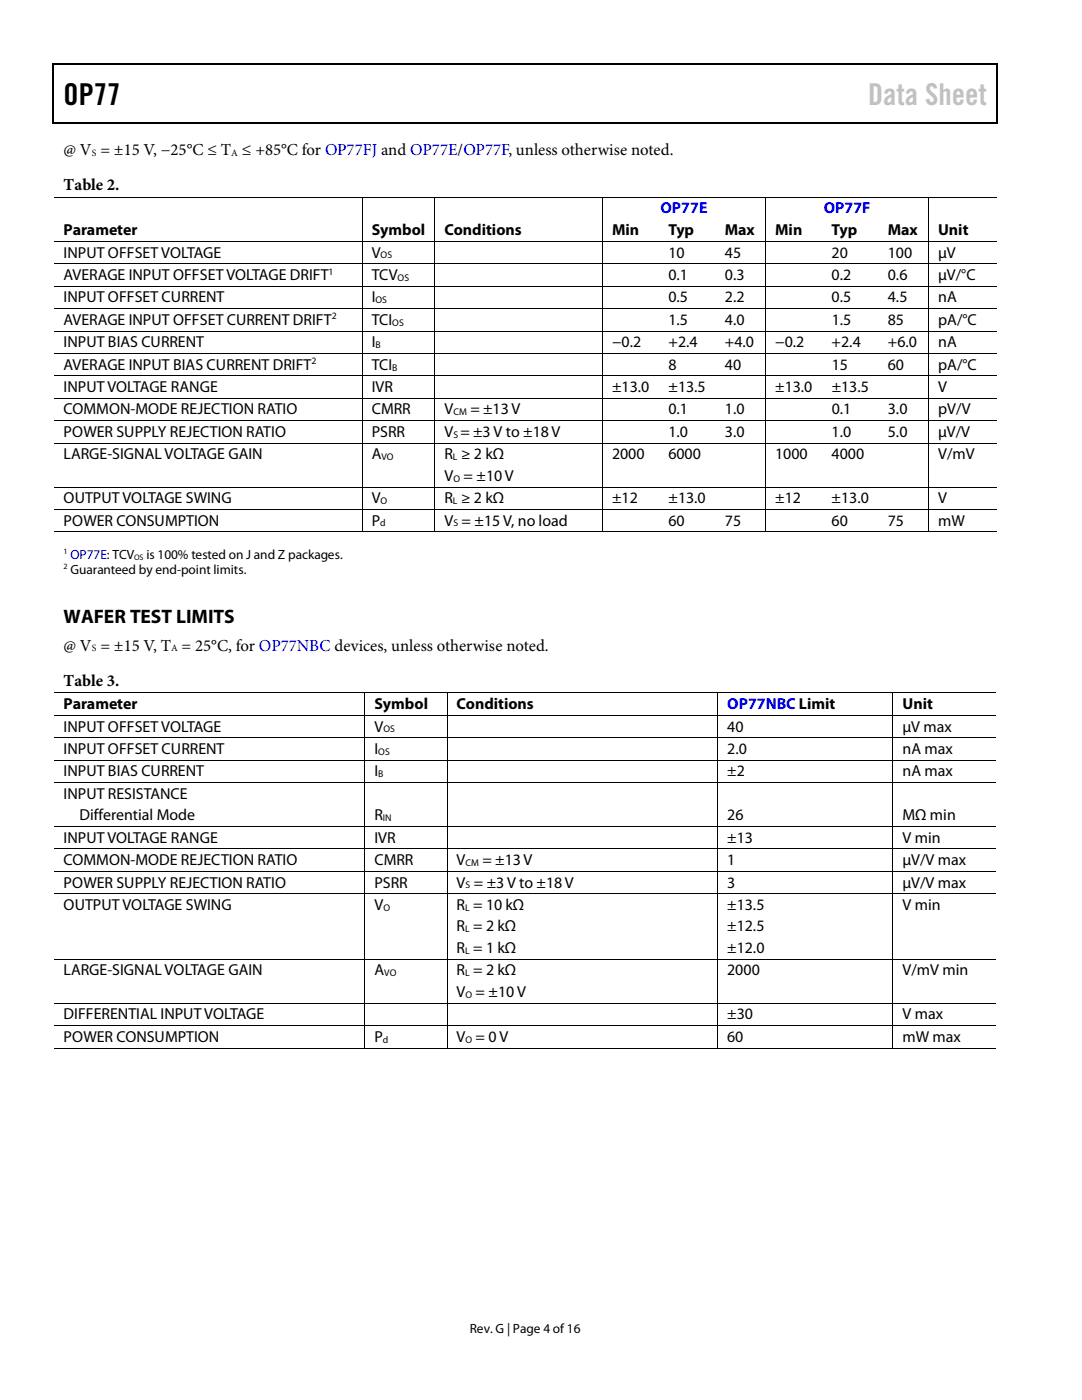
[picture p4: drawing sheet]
<svg xmlns="http://www.w3.org/2000/svg" width="216mm" height="279mm" viewBox="0 0 216 279" stroke-linecap="round" stroke-linejoin="round" font-family="sans-serif">
<defs><g id="words">
<text font-size="6" x="12.7" y="20.9">OP77</text>
<text font-size="6" fill="#c1c1c1" x="173.2" y="20.9">Data Sheet</text>
<text font-size="3.9" x="12.7" y="124.4">WAFER TEST LIMITS</text>
<g font-size="3.3">
<text x="12.7" y="30.9">@ V = ±15 V, −25°C ≤ T ≤ +85°C for OP77FJ and OP77E/OP77F, unless otherwise noted.</text>
<text x="12.7" y="38">Table 2.</text>
<text x="12.7" y="129.8">@ V = ±15 V, T = 25°C, for OP77NBC devices, unless otherwise noted.</text>
<text x="12.7" y="136.9">Table 3.</text>
</g>
<g font-size="3.2">
<text x="12.7" y="46.9">Parameter</text>
<text x="74.2" y="46.9">Symbol</text>
<text x="88.7" y="46.9">Conditions</text>
<text x="122.1" y="46.9">Min</text>
<text x="133.4" y="46.9">Typ</text>
<text x="144.7" y="46.9">Max</text>
<text x="154.7" y="46.9">Min</text>
<text x="165.9" y="46.9">Typ</text>
<text x="177.2" y="46.9">Max</text>
<text x="187.2" y="46.9">Unit</text>
<text x="12.7" y="51.4">INPUT OFFSET VOLTAGE</text>
<text x="74.2" y="51.4">V</text>
<text x="133.4" y="51.4">10</text>
<text x="144.7" y="51.4">45</text>
<text x="165.9" y="51.4">20</text>
<text x="177.2" y="51.4">100</text>
<text x="187.2" y="51.4">µV</text>
<text x="12.7" y="55.9">AVERAGE INPUT OFFSET VOLTAGE DRIFT</text>
<text x="74.2" y="55.9">TCV</text>
<text x="133.4" y="55.9">0.1</text>
<text x="144.7" y="55.9">0.3</text>
<text x="165.9" y="55.9">0.2</text>
<text x="177.2" y="55.9">0.6</text>
<text x="187.2" y="55.9">µV/°C</text>
<text x="12.7" y="60.4">INPUT OFFSET CURRENT</text>
<text x="12.7" y="64.8">AVERAGE INPUT OFFSET CURRENT DRIFT</text>
<text x="74.2" y="60.4">I</text>
<text x="74.2" y="64.8">TCI</text>
<text x="133.4" y="60.4">0.5</text>
<text x="133.4" y="64.8">1.5</text>
<text x="144.7" y="60.4">2.2</text>
<text x="144.7" y="64.8">4.0</text>
<text x="165.9" y="60.4">0.5</text>
<text x="165.9" y="64.8">1.5</text>
<text x="177.2" y="60.4">4.5</text>
<text x="177.2" y="64.8">85</text>
<text x="187.2" y="60.4">nA</text>
<text x="187.2" y="64.8">pA/°C</text>
<text x="12.7" y="69.3">INPUT BIAS CURRENT</text>
<text x="74.2" y="69.3">I</text>
<text x="122.1" y="69.3">−0.2</text>
<text x="133.4" y="69.3">+2.4</text>
<text x="144.7" y="69.3">+4.0</text>
<text x="154.7" y="69.3">−0.2</text>
<text x="165.9" y="69.3">+2.4</text>
<text x="177.2" y="69.3">+6.0</text>
<text x="187.2" y="69.3">nA</text>
<text x="12.7" y="73.8">AVERAGE INPUT BIAS CURRENT DRIFT</text>
<text x="74.2" y="73.8">TCI</text>
<text x="133.4" y="73.8">8</text>
<text x="144.7" y="73.8">40</text>
<text x="165.9" y="73.8">15</text>
<text x="177.2" y="73.8">60</text>
<text x="187.2" y="73.8">pA/°C</text>
<text x="12.7" y="78.2">INPUT VOLTAGE RANGE</text>
<text x="12.7" y="82.7">COMMON-MODE REJECTION RATIO</text>
<text x="74.2" y="78.2">IVR</text>
<text x="74.2" y="82.7">CMRR</text>
<text x="88.7" y="82.7">V</text>
<text x="93.9" y="82.7">= ±13 V</text>
<text x="122.1" y="78.2">±13.0</text>
<text x="133.4" y="82.7">0.1</text>
<text x="133.4" y="78.2">±13.5</text>
<text x="144.7" y="82.7">1.0</text>
<text x="154.7" y="78.2">±13.0</text>
<text x="165.9" y="82.7">0.1</text>
<text x="166" y="78.2">±13.5</text>
<text x="177.2" y="82.7">3.0</text>
<text x="187.2" y="82.7">pV/V</text>
<text x="187.2" y="78.2">V</text>
<text x="12.7" y="87.2">POWER SUPPLY REJECTION RATIO</text>
<text x="74.2" y="87.2">PSRR</text>
<text x="88.7" y="87.2">V = ±3 V to ±18 V</text>
<text x="133.4" y="87.2">1.0</text>
<text x="144.7" y="87.2">3.0</text>
<text x="165.9" y="87.2">1.0</text>
<text x="177.2" y="87.2">5.0</text>
<text x="187.2" y="87.2">µV/V</text>
<text x="12.7" y="91.7">LARGE-SIGNAL VOLTAGE GAIN</text>
<text x="74.2" y="91.7">A</text>
<text x="88.7" y="96">V = ±10 V</text>
<text x="88.7" y="91.7">R ≥ 2 kΩ</text>
<text x="122.1" y="91.7">2000</text>
<text x="133.4" y="91.7">6000</text>
<text x="154.7" y="91.7">1000</text>
<text x="165.9" y="91.7">4000</text>
<text x="187.2" y="91.7">V/mV</text>
<text x="12.7" y="100.5">OUTPUT VOLTAGE SWING</text>
<text x="74.2" y="100.5">V</text>
<text x="88.7" y="100.5">R ≥ 2 kΩ</text>
<text x="122.1" y="100.5">±12</text>
<text x="133.4" y="100.5">±13.0</text>
<text x="154.7" y="100.5">±12</text>
<text x="165.9" y="100.5">±13.0</text>
<text x="187.2" y="100.5">V</text>
<text x="12.7" y="104.9">POWER CONSUMPTION</text>
<text x="74.2" y="104.9">P</text>
<text x="88.7" y="104.9">V = ±15 V, no load</text>
<text x="133.4" y="104.9">60</text>
<text x="144.7" y="104.9">75</text>
<text x="165.9" y="104.9">60</text>
<text x="177.2" y="104.9">75</text>
<text x="187.2" y="104.9">mW</text>
<text x="12.7" y="141.5">Parameter</text>
<text x="74.7" y="141.5">Symbol</text>
<text x="91.1" y="141.5">Conditions</text>
<text x="180.1" y="141.5">Unit</text>
<text x="12.7" y="146">INPUT OFFSET VOLTAGE</text>
<text x="74.7" y="146">V</text>
<text x="145.1" y="146">40</text>
<text x="180.1" y="146">µV max</text>
<text x="12.7" y="150.5">INPUT OFFSET CURRENT</text>
<text x="12.7" y="154.9">INPUT BIAS CURRENT</text>
<text x="74.7" y="150.5">I</text>
<text x="74.7" y="154.9">I</text>
<text x="145.1" y="154.9">±2</text>
<text x="145.1" y="150.5">2.0</text>
<text x="180.1" y="154.9">nA max</text>
<text x="180.1" y="150.5">nA max</text>
<text x="12.7" y="159.4">INPUT RESISTANCE</text>
<text x="15.9" y="163.7">Differential Mode</text>
<text x="74.7" y="163.7">R</text>
<text x="145.1" y="163.7">26</text>
<text x="180.1" y="163.7">MΩ min</text>
<text x="12.7" y="168.2">INPUT VOLTAGE RANGE</text>
<text x="12.7" y="172.6">COMMON-MODE REJECTION RATIO</text>
<text x="74.7" y="172.6">CMRR</text>
<text x="74.7" y="168.2">IVR</text>
<text x="91.1" y="172.6">V</text>
<text x="96.3" y="172.6">= ±13 V</text>
<text x="145.1" y="168.2">±13</text>
<text x="145.1" y="172.6">1</text>
<text x="180.1" y="172.6">µV/V max</text>
<text x="180.1" y="168.2">V min</text>
<text x="12.7" y="177.1">POWER SUPPLY REJECTION RATIO</text>
<text x="74.7" y="177.1">PSRR</text>
<text x="91.1" y="177.1">V = ±3 V to ±18 V</text>
<text x="145.1" y="177.1">3</text>
<text x="180.1" y="177.1">µV/V max</text>
<text x="12.7" y="181.6">OUTPUT VOLTAGE SWING</text>
<text x="74.7" y="181.6">V</text>
<text x="91.1" y="181.6">R = 10 kΩ</text>
<text x="91.1" y="185.9">R = 2 kΩ</text>
<text x="145.1" y="185.9">±12.5</text>
<text x="145.1" y="181.6">±13.5</text>
<text x="180.1" y="181.6">V min</text>
<text x="91.1" y="190.2">R = 1 kΩ</text>
<text x="145.1" y="190.2">±12.0</text>
<text x="12.7" y="194.6">LARGE-SIGNAL VOLTAGE GAIN</text>
<text x="74.7" y="194.6">A</text>
<text x="91.1" y="194.6">R = 2 kΩ</text>
<text x="145.1" y="194.6">2000</text>
<text x="180.1" y="194.6">V/mV min</text>
<text x="12.7" y="203.5">DIFFERENTIAL INPUT VOLTAGE</text>
<text x="91.1" y="199">V = ±10 V</text>
<text x="145.1" y="203.5">±30</text>
<text x="180.1" y="203.5">V max</text>
<text x="12.7" y="207.9">POWER CONSUMPTION</text>
<text x="74.7" y="207.9">P</text>
<text x="91.1" y="207.9">V = 0 V</text>
<text x="145.1" y="207.9">60</text>
<text x="180.1" y="207.9">mW max</text>
</g>
<g font-size="3.2" fill="#00f">
<text x="131.8" y="42.6">OP77E</text>
<text x="164.4" y="42.6">OP77F</text>
<text x="145.1" y="141.5">OP77NBC Limit</text>
</g>
<text font-size="2.7" fill="#00f" x="14.1" y="111.5">OP77E: TCV</text>
<g font-size="2.7">
<text x="29.2" y="111.5">is 100% tested on J and Z packages.</text>
<text x="14.1" y="114.5">Guaranteed by end-point limits.</text>
<text x="93.7" y="266">Rev. G | Page 4 of16</text>
</g>
<g font-size="1.9">
<text x="18.3" y="31.1">S</text>
<text x="46.1" y="31.1">A</text>
<text x="75.9" y="51.6">OS</text>
<text x="65.6" y="54.8">1</text>
<text x="79.3" y="56">OS</text>
<text x="66.2" y="63.8">2</text>
<text x="74.9" y="60.5">OS</text>
<text x="78.3" y="65">OS</text>
<text x="74.9" y="69.5">B</text>
<text x="62.1" y="72.7">2</text>
<text x="78.3" y="74">B</text>
<text x="90.5" y="82.9">CM</text>
<text x="90.5" y="87.4">S</text>
<text x="76.1" y="91.8">VO</text>
<text x="90.4" y="91.8">L</text>
<text x="75.9" y="100.6">O</text>
<text x="90.4" y="100.6">L</text>
<text x="90.5" y="96.1">O</text>
<text x="75.9" y="105.1">d</text>
<text x="90.5" y="105.1">S</text>
<text x="18.3" y="130">S</text>
<text x="34.2" y="130">A</text>
<text x="76.5" y="146.2">OS</text>
<text x="75.5" y="150.6">OS</text>
<text x="75.5" y="155.1">B</text>
<text x="76.4" y="163.9">IN</text>
<text x="92.9" y="172.8">CM</text>
<text x="92.9" y="177.3">S</text>
<text x="76.5" y="181.8">O</text>
<text x="92.8" y="181.8">L</text>
<text x="92.8" y="186.1">L</text>
<text x="92.8" y="190.4">L</text>
<text x="76.7" y="194.8">VO</text>
<text x="92.8" y="194.8">L</text>
<text x="92.9" y="199.1">O</text>
<text x="76.4" y="208.1">d</text>
<text x="92.9" y="208.1">O</text>
</g>
<g font-size="1.6">
<text x="12.7" y="110.7">1</text>
<text x="12.7" y="113.6">2</text>
<text x="26.8" y="111.7">OS</text>
</g>
</g></defs>
<g fill="#000">
<path d="M10.5 12.7h.3v1h-.3zM10.5 12.7h.3v.3h-.3zM133.3 12.7h.3v.3h-.3zM198.8 12.7h.2v1h-.2zM198.8 12.7h.2v.3h-.2zM10.5 24.4h.3v.2h-.3zM72.2 39.2h.2v.2h-.2zM86.7 39.2h.2v.2h-.2zM120.1 39.2h.2v.2h-.2zM133.1 24.4h.2v.2h-.2zM152.7 39.2h.2v.2h-.2zM185.2 39.2h.2v.2h-.2z"/>
<path d="M198.8 24.4h.2v.2h-.2zM72.2 48.1h.2v.2h-.2zM72.2 52.6h.2v.1h-.2zM72.2 57.1h.2v.1h-.2zM86.7 48.1h.2v.2h-.2zM86.7 52.6h.2v.1h-.2zM86.7 57.1h.2v.1h-.2zM120.1 48.1h.2v.2h-.2zM120.1 52.6h.2v.1h-.2zM120.1 57.1h.2v.1h-.2zM131.5 48.1h.2v.2h-.2zM131.5 52.6h.2v.1h-.2z"/>
<path d="M131.5 57.1h.2v.1h-.2zM142.7 48.1h.2v.2h-.2zM142.7 52.6h.2v.1h-.2zM142.7 57.1h.2v.1h-.2zM152.7 48.1h.2v.2h-.2zM152.7 52.6h.2v.1h-.2zM152.7 57.1h.2v.1h-.2zM164 48.1h.2v.2h-.2zM164 52.6h.2v.1h-.2zM164 57.1h.2v.1h-.2zM175.3 48.1h.1v.2h-.1zM175.3 52.6h.1v.1h-.1z"/>
<path d="M175.3 57.1h.1v.1h-.1zM185.2 48.1h.2v.2h-.2zM185.2 52.6h.2v.1h-.2zM185.2 57.1h.2v.1h-.2zM72.2 61.5h.2v.2h-.2zM72.2 66h.2v.2h-.2zM72.2 70.5h.2v.2h-.2zM72.2 74.9h.2v.2h-.2zM72.2 79.4h.2v.2h-.2zM86.7 61.5h.2v.2h-.2zM86.7 66h.2v.2h-.2zM86.7 70.5h.2v.2h-.2z"/>
<path d="M86.7 74.9h.2v.2h-.2zM86.7 79.4h.2v.2h-.2zM120.1 61.5h.2v.2h-.2zM120.1 66h.2v.2h-.2zM120.1 70.5h.2v.2h-.2zM120.1 74.9h.2v.2h-.2zM120.1 79.4h.2v.2h-.2zM131.5 61.5h.2v.2h-.2zM131.5 66h.2v.2h-.2zM131.5 70.5h.2v.2h-.2zM131.5 74.9h.2v.2h-.2zM131.5 79.4h.2v.2h-.2z"/>
<path d="M142.7 61.5h.2v.2h-.2zM142.7 66h.2v.2h-.2zM142.7 70.5h.2v.2h-.2zM142.7 74.9h.2v.2h-.2zM142.7 79.4h.2v.2h-.2zM152.7 61.5h.2v.2h-.2zM152.7 66h.2v.2h-.2zM152.7 70.5h.2v.2h-.2zM152.7 74.9h.2v.2h-.2zM152.7 79.4h.2v.2h-.2zM164 61.5h.2v.2h-.2zM164 66h.2v.2h-.2z"/>
<path d="M164 70.5h.2v.2h-.2zM164 74.9h.2v.2h-.2zM164 79.4h.2v.2h-.2zM175.3 61.5h.1v.2h-.1zM175.3 66h.1v.2h-.1zM175.3 70.5h.1v.2h-.1zM175.3 74.9h.1v.2h-.1zM175.3 79.4h.1v.2h-.1zM185.2 61.5h.2v.2h-.2zM185.2 66h.2v.2h-.2zM185.2 70.5h.2v.2h-.2zM185.2 74.9h.2v.2h-.2z"/>
<path d="M185.2 79.4h.2v.2h-.2zM72.2 83.9h.2v.2h-.2zM72.2 88.3h.2v.2h-.2zM72.2 97.1h.2v.2h-.2zM86.7 83.9h.2v.2h-.2zM86.7 88.3h.2v.2h-.2zM86.7 97.1h.2v.2h-.2zM120.1 83.9h.2v.2h-.2zM120.1 88.3h.2v.2h-.2zM120.1 97.1h.2v.2h-.2zM131.5 83.9h.2v.2h-.2zM131.5 88.3h.2v.2h-.2z"/>
<path d="M131.5 97.1h.2v.2h-.2zM142.7 83.9h.2v.2h-.2zM142.7 88.3h.2v.2h-.2zM142.7 97.1h.2v.2h-.2zM152.7 83.9h.2v.2h-.2zM152.7 88.3h.2v.2h-.2zM152.7 97.1h.2v.2h-.2zM164 83.9h.2v.2h-.2zM164 88.3h.2v.2h-.2zM164 97.1h.2v.2h-.2zM175.3 83.9h.1v.2h-.1zM175.3 88.3h.1v.2h-.1z"/>
<path d="M175.3 97.1h.1v.2h-.1zM185.2 83.9h.2v.2h-.2zM185.2 88.3h.2v.2h-.2zM185.2 97.1h.2v.2h-.2zM72.2 101.6h.2v.2h-.2zM72.2 106.1h.2v.2h-.2zM86.7 101.6h.2v.2h-.2zM86.7 106.1h.2v.2h-.2zM120.1 101.6h.2v.2h-.2zM120.1 106.1h.2v.2h-.2zM131.2 106.1h.2v.2h-.2zM131.5 101.6h.2v.2h-.2z"/>
<path d="M142.5 106.1h.2v.2h-.2zM142.7 101.6h.2v.2h-.2zM152.7 101.6h.2v.2h-.2zM152.7 106.1h.2v.2h-.2zM163.8 106.1h.2v.2h-.2zM164 101.6h.2v.2h-.2zM175 106.1h.2v.2h-.2zM175.3 101.6h.1v.2h-.1zM185.2 101.6h.2v.2h-.2zM185.2 106.1h.2v.2h-.2zM72.7 138.2h.2v.1h-.2zM89.1 138.2h.2v.1h-.2z"/>
<path d="M143.1 138.2h.2v.1h-.2zM178.1 138.2h.2v.1h-.2zM72.7 142.7h.2v.2h-.2zM72.7 147.2h.2v.1h-.2zM72.7 151.6h.2v.2h-.2zM72.7 156.1h.2v.2h-.2zM89.1 142.7h.2v.2h-.2zM89.1 147.2h.2v.1h-.2zM89.1 151.6h.2v.2h-.2zM89.1 156.1h.2v.2h-.2zM143.1 142.7h.2v.2h-.2zM143.1 147.2h.2v.1h-.2z"/>
<path d="M143.1 151.6h.2v.2h-.2zM143.1 156.1h.2v.2h-.2zM178.1 142.7h.2v.2h-.2zM178.1 147.2h.2v.1h-.2zM178.1 151.6h.2v.2h-.2zM178.1 156.1h.2v.2h-.2zM72.7 164.9h.2v.2h-.2zM72.7 169.3h.2v.2h-.2zM72.7 173.8h.2v.2h-.2zM72.7 178.3h.2v.2h-.2zM89.1 164.9h.2v.2h-.2zM89.1 169.3h.2v.2h-.2z"/>
<path d="M89.1 173.8h.2v.2h-.2zM89.1 178.3h.2v.2h-.2zM143.1 164.9h.2v.2h-.2zM143.1 169.3h.2v.2h-.2zM143.1 173.8h.2v.2h-.2zM143.1 178.3h.2v.2h-.2zM178.1 164.9h.2v.2h-.2zM178.1 169.3h.2v.2h-.2zM178.1 173.8h.2v.2h-.2zM178.1 178.3h.2v.2h-.2zM72.7 191.3h.2v.2h-.2zM89.1 191.3h.2v.2h-.2z"/>
<path d="M143.1 191.3h.2v.2h-.2zM178.1 191.3h.2v.2h-.2zM72.7 200.1h.2v.2h-.2zM72.7 204.6h.2v.2h-.2zM72.7 209.1h.2v.2h-.2zM89.1 200.1h.2v.2h-.2zM89.1 204.6h.2v.2h-.2zM89.1 209.1h.2v.2h-.2zM143.1 200.1h.2v.2h-.2zM143.1 204.6h.2v.2h-.2zM143.1 209.1h.2v.2h-.2zM178.1 200.1h.2v.2h-.2z"/>
<path d="M178.1 204.6h.2v.2h-.2zM178.1 209.1h.2v.2h-.2z"/>
</g>
<path d="M10.7 13.7v10.7M10.8 12.8h122.5M133.6 12.8h65.2M198.9 13.7v10.7M10.8 24.5h188" fill="none" stroke="#000" stroke-width=".25"/>
<g fill="none" stroke="#000" stroke-width=".2">
<path d="M10.8 39.3h61.4M72.3 39.4v8.7M72.4 39.3h14.3M86.8 39.4v8.7M86.9 39.3h33.2M120.2 39.4v8.7M120.3 39.3h32.4M152.8 39.4v8.7M152.9 39.3h32.3M185.3 39.4v8.7M185.4 39.3h13.4M10.8 48.2h61.4"/>
<path d="M10.8 52.7h61.4M10.8 57.1h61.4M72.3 48.3v4.3M72.3 52.7v4.4M72.3 57.2v4.3M72.4 48.2h14.3M72.4 52.7h14.3M72.4 57.1h14.3M86.8 48.3v4.3M86.8 52.7v4.4M86.8 57.2v4.3M86.9 48.2h33.2"/>
<path d="M86.9 52.7h33.2M86.9 57.1h33.2M120.2 48.3v4.3M120.2 52.7v4.4M120.2 57.2v4.3M120.3 48.2h11.2M120.3 52.7h11.2M120.3 57.1h11.2M131.7 48.2h11M131.7 52.7h11M131.7 57.1h11M142.9 48.2h9.8"/>
<path d="M142.9 52.7h9.8M142.9 57.1h9.8M152.8 48.3v4.3M152.8 52.7v4.4M152.8 57.2v4.3M152.9 48.2h11.1M152.9 52.7h11.1M152.9 57.1h11.1M164.2 48.2h11.1M164.2 52.7h11.1M164.2 57.1h11.1M175.4 48.2h9.8"/>
<path d="M175.4 52.7h9.8M175.4 57.1h9.8M185.3 48.3v4.3M185.3 52.7v4.4M185.3 57.2v4.3M185.4 48.2h13.4M185.4 52.7h13.4M185.4 57.1h13.4M10.8 61.6h61.4M10.8 66.1h61.4M10.8 70.6h61.4M10.8 75h61.4"/>
<path d="M10.8 79.5h61.4M72.3 61.7v4.3M72.3 66.2v4.3M72.3 70.7v4.2M72.3 75.1v4.3M72.3 79.6v4.3M72.4 61.6h14.3M72.4 66.1h14.3M72.4 70.6h14.3M72.4 75h14.3M72.4 79.5h14.3M86.8 61.7v4.3"/>
<path d="M86.8 66.2v4.3M86.8 70.7v4.2M86.8 75.1v4.3M86.8 79.6v4.3M86.9 61.6h33.2M86.9 66.1h33.2M86.9 70.6h33.2M86.9 75h33.2M86.9 79.5h33.2M120.2 61.7v4.3M120.2 66.2v4.3M120.2 70.7v4.2"/>
<path d="M120.2 75.1v4.3M120.2 79.6v4.3M120.3 61.6h11.2M120.3 66.1h11.2M120.3 70.6h11.2M120.3 75h11.2M120.3 79.5h11.2M131.7 61.6h11M131.7 66.1h11M131.7 70.6h11M131.7 75h11M131.7 79.5h11"/>
<path d="M142.9 61.6h9.8M142.9 66.1h9.8M142.9 70.6h9.8M142.9 75h9.8M142.9 79.5h9.8M152.8 61.7v4.3M152.8 66.2v4.3M152.8 70.7v4.2M152.8 75.1v4.3M152.8 79.6v4.3M152.9 61.6h11.1M152.9 66.1h11.1"/>
<path d="M152.9 70.6h11.1M152.9 75h11.1M152.9 79.5h11.1M164.2 61.6h11.1M164.2 66.1h11.1M164.2 70.6h11.1M164.2 75h11.1M164.2 79.5h11.1M175.4 61.6h9.8M175.4 66.1h9.8M175.4 70.6h9.8M175.4 75h9.8"/>
<path d="M175.4 79.5h9.8M185.3 61.7v4.3M185.3 66.2v4.3M185.3 70.7v4.2M185.3 75.1v4.3M185.3 79.6v4.3M185.4 61.6h13.4M185.4 66.1h13.4M185.4 70.6h13.4M185.4 75h13.4M185.4 79.5h13.4M10.8 84h61.4"/>
<path d="M10.8 88.4h61.4M10.8 97.2h61.4M72.3 84.1v4.2M72.3 88.5v8.6M72.3 97.3v4.3M72.4 84h14.3M72.4 88.4h14.3M72.4 97.2h14.3M86.8 84.1v4.2M86.8 88.5v8.6M86.8 97.3v4.3M86.9 84h33.2"/>
<path d="M86.9 88.4h33.2M86.9 97.2h33.2M120.2 84.1v4.2M120.2 88.5v8.6M120.2 97.3v4.3M120.3 84h11.2M120.3 88.4h11.2M120.3 97.2h11.2M131.7 84h11M131.7 88.4h11M131.7 97.2h11M142.9 84h9.8"/>
<path d="M142.9 88.4h9.8M142.9 97.2h9.8M152.8 84.1v4.2M152.8 88.5v8.6M152.8 97.3v4.3M152.9 84h11.1M152.9 88.4h11.1M152.9 97.2h11.1M164.2 84h11.1M164.2 88.4h11.1M164.2 97.2h11.1M175.4 84h9.8"/>
<path d="M175.4 88.4h9.8M175.4 97.2h9.8M185.3 84.1v4.2M185.3 88.5v8.6M185.3 97.3v4.3M185.4 84h13.4M185.4 88.4h13.4M185.4 97.2h13.4M10.8 101.7h61.4M10.8 106.2h61.4M72.3 101.8v4.3M72.4 101.7h14.3"/>
<path d="M72.4 106.2h14.3M86.8 101.8v4.3M86.9 101.7h33.2M86.9 106.2h33.2M120.2 101.8v4.3M120.3 101.7h11.2M120.3 106.2h32.4M131.7 101.7h11M142.9 101.7h9.8M152.8 101.8v4.3M152.9 101.7h11.1M152.9 106.2h32.3"/>
<path d="M164.2 101.7h11.1M175.4 101.7h9.8M185.3 101.8v4.3M185.4 101.7h13.4M185.4 106.2h13.4M10.8 138.3h61.9M72.8 138.3v4.4M72.9 138.3h16.2M89.2 138.3v4.4M89.3 138.3h53.8M143.2 138.3v4.4M143.3 138.3h34.8"/>
<path d="M178.2 138.3v4.4M178.3 138.3h20.5M10.8 142.8h61.9M10.8 147.2h61.9M10.8 151.7h61.9M10.8 156.2h61.9M72.8 142.9v4.3M72.8 147.3v4.3M72.8 151.8v4.3M72.8 156.3v8.6M72.9 142.8h16.2M72.9 147.2h16.2"/>
<path d="M72.9 151.7h16.2M72.9 156.2h16.2M89.2 142.9v4.3M89.2 147.3v4.3M89.2 151.8v4.3M89.2 156.3v8.6M89.3 142.8h53.8M89.3 147.2h53.8M89.3 151.7h53.8M89.3 156.2h53.8M143.2 142.9v4.3M143.2 147.3v4.3"/>
<path d="M143.2 151.8v4.3M143.2 156.3v8.6M143.3 142.8h34.8M143.3 147.2h34.8M143.3 151.7h34.8M143.3 156.2h34.8M178.2 142.9v4.3M178.2 147.3v4.3M178.2 151.8v4.3M178.2 156.3v8.6M178.3 142.8h20.5M178.3 147.2h20.5"/>
<path d="M178.3 151.7h20.5M178.3 156.2h20.5M10.8 165h61.9M10.8 169.4h61.9M10.8 173.9h61.9M10.8 178.4h61.9M72.8 165.1v4.2M72.8 169.5v4.3M72.8 174v4.3M72.8 178.5v12.8M72.9 165h16.2M72.9 169.4h16.2"/>
<path d="M72.9 173.9h16.2M72.9 178.4h16.2M89.2 165.1v4.2M89.2 169.5v4.3M89.2 174v4.3M89.2 178.5v12.8M89.3 165h53.8M89.3 169.4h53.8M89.3 173.9h53.8M89.3 178.4h53.8M143.2 165.1v4.2M143.2 169.5v4.3"/>
<path d="M143.2 174v4.3M143.2 178.5v12.8M143.3 165h34.8M143.3 169.4h34.8M143.3 173.9h34.8M143.3 178.4h34.8M178.2 165.1v4.2M178.2 169.5v4.3M178.2 174v4.3M178.2 178.5v12.8M178.3 165h20.5M178.3 169.4h20.5"/>
<path d="M178.3 173.9h20.5M178.3 178.4h20.5M10.8 191.4h61.9M72.8 191.5v8.6M72.9 191.4h16.2M89.2 191.5v8.6M89.3 191.4h53.8M143.2 191.5v8.6M143.3 191.4h34.8M178.2 191.5v8.6M178.3 191.4h20.5M10.8 200.2h61.9"/>
<path d="M10.8 204.7h61.9M10.8 209.2h61.9M72.8 200.3v4.3M72.8 204.8v4.3M72.9 200.2h16.2M72.9 204.7h16.2M72.9 209.2h16.2M89.2 200.3v4.3M89.2 204.8v4.3M89.3 200.2h53.8M89.3 204.7h53.8M89.3 209.2h53.8"/>
<path d="M143.2 200.3v4.3M143.2 204.8v4.3M143.3 200.2h34.8M143.3 204.7h34.8M143.3 209.2h34.8M178.2 200.3v4.3M178.2 204.8v4.3M178.3 200.2h20.5M178.3 204.7h20.5M178.3 209.2h20.5"/>
</g>
<use href="#words"/>
</svg>
